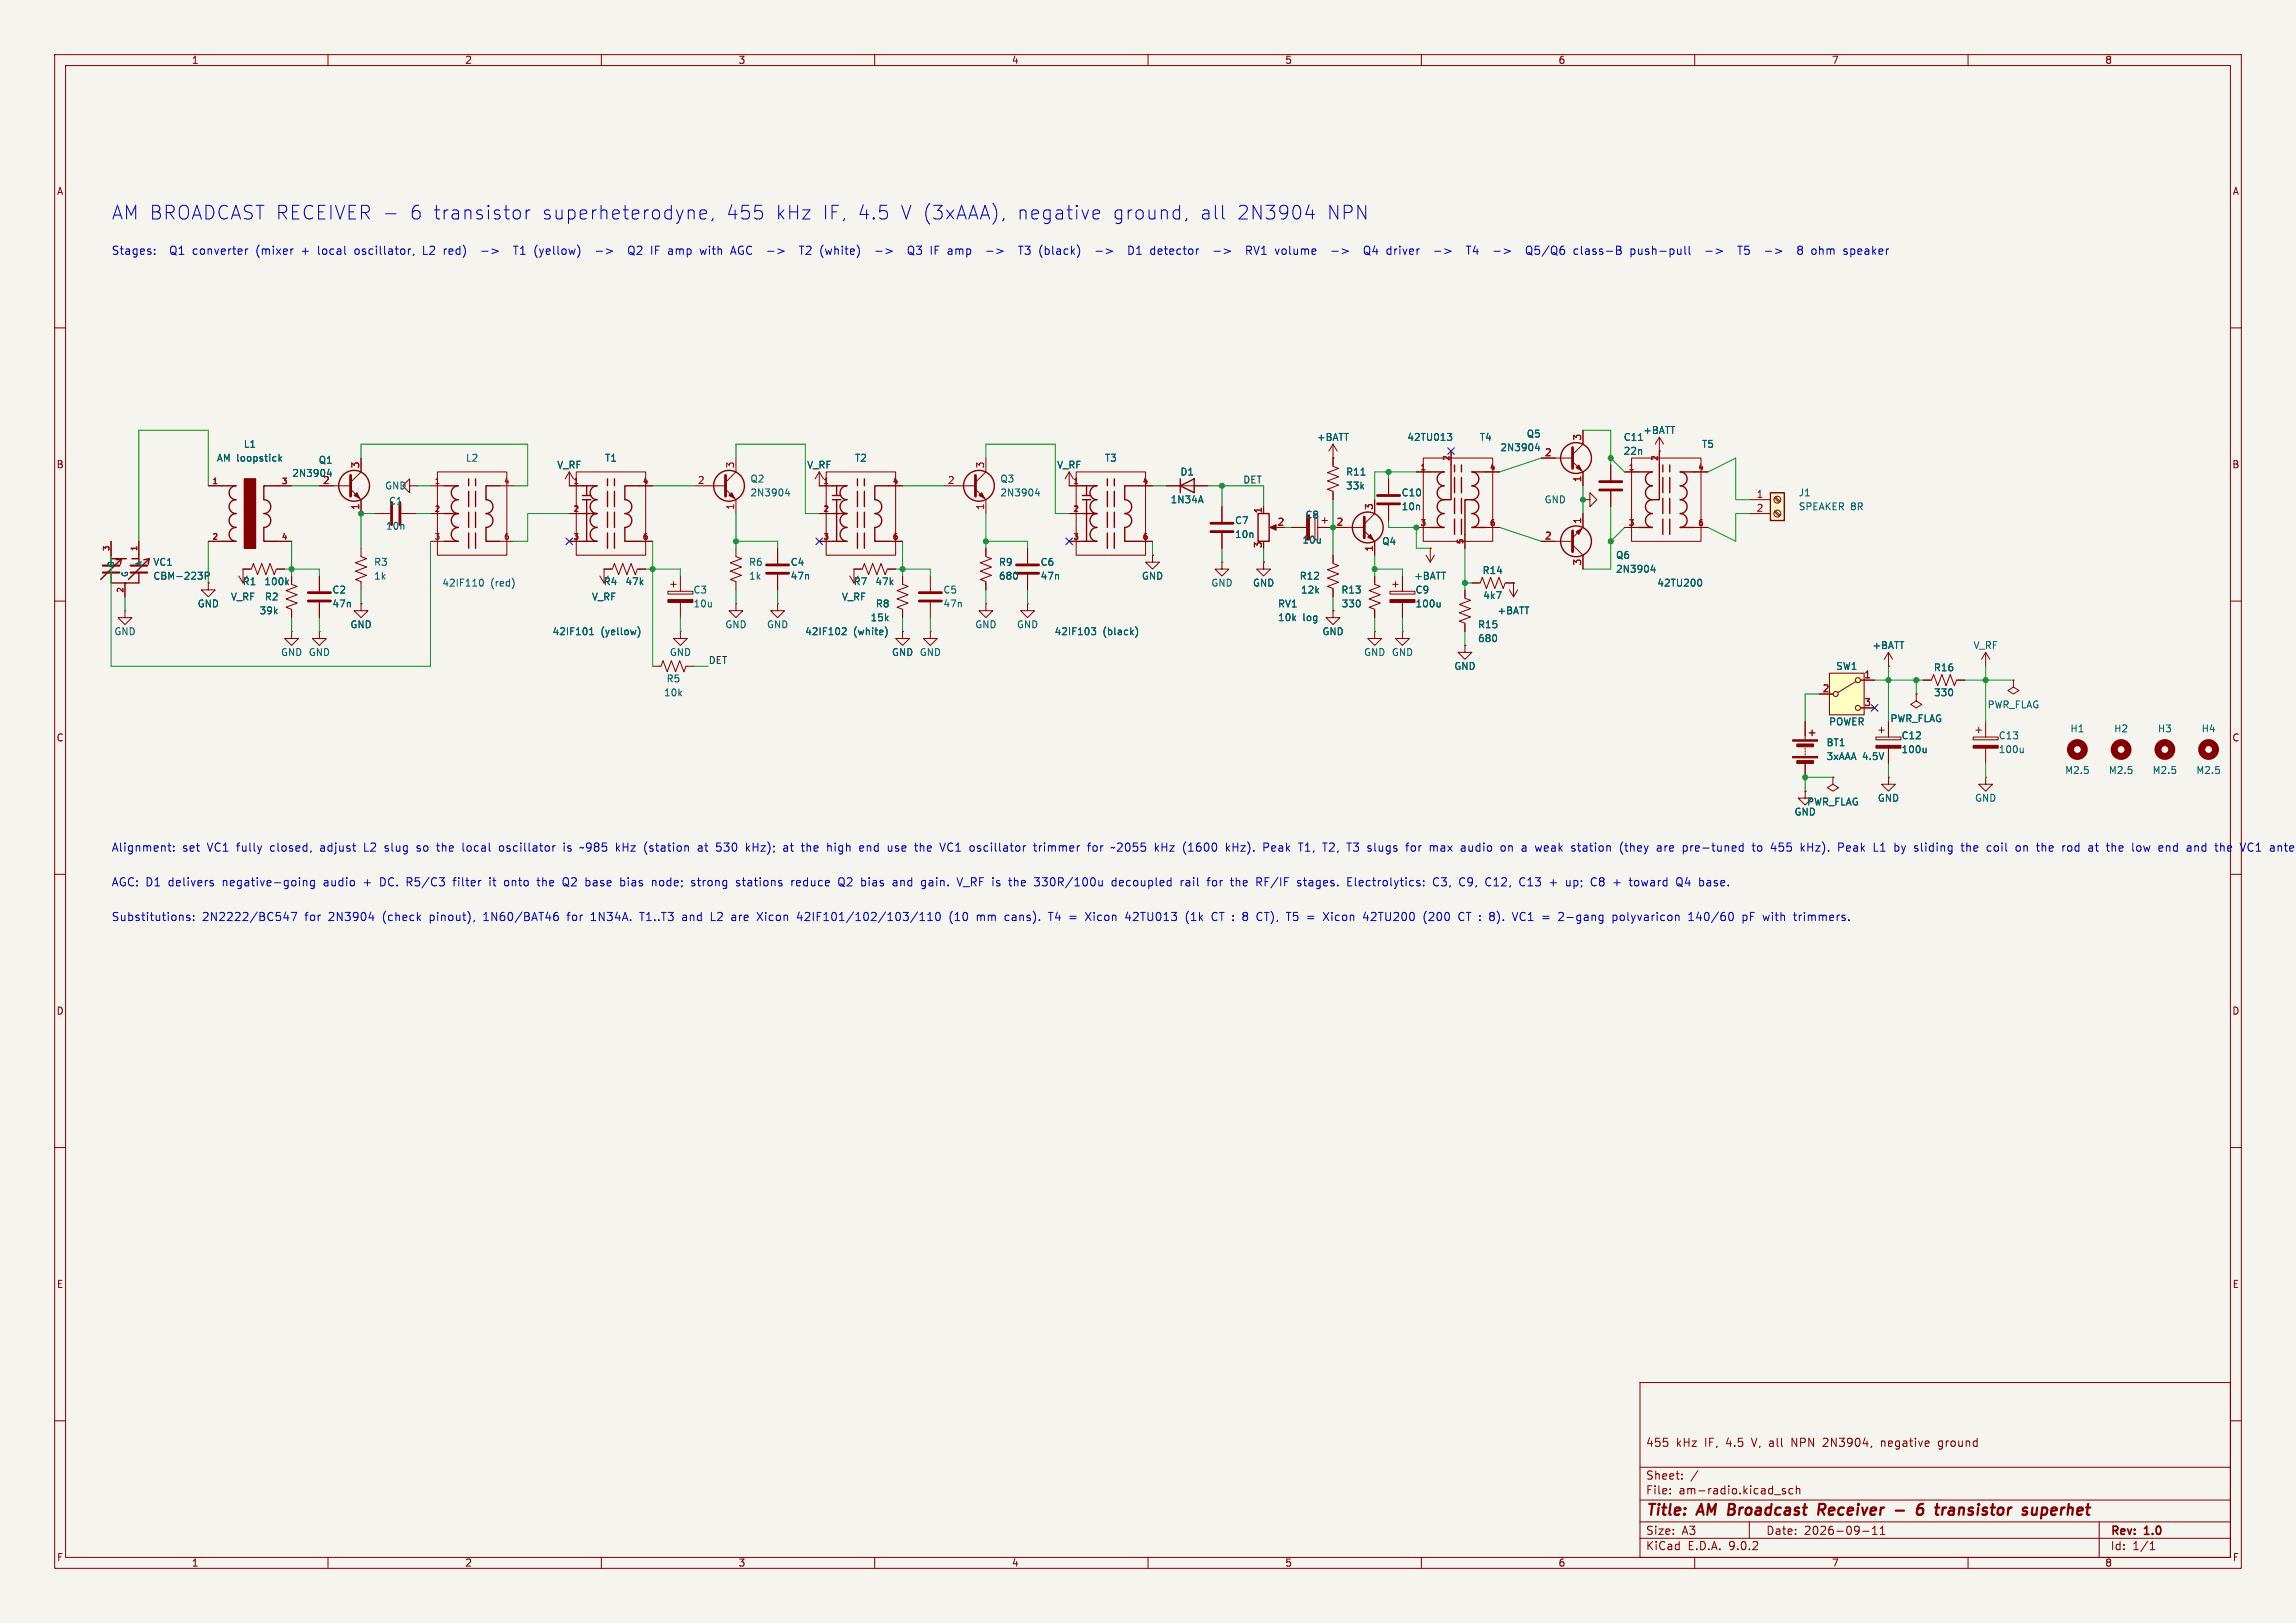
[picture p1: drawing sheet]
<svg xmlns="http://www.w3.org/2000/svg" width="420mm" height="297mm" viewBox="0 0 420 297" stroke-linecap="round" stroke-linejoin="round" font-family="sans-serif">
<defs><g id="words">
<g font-size="3.5" fill="#0000c2">
<text x="20.3" y="40.4">AM BROADCAST RECEIVER -</text>
<text x="74.7" y="40.4">6 transistor</text>
<text x="98.8" y="40.4">superheterodyne,</text>
<text x="132.4" y="40.4">455</text>
<text x="141.4" y="40.4">kHz</text>
<text x="149.9" y="40.4">IF, 4.5</text>
<text x="164.1" y="40.4">V (3xAAA),</text>
<text x="185.4" y="40.4">negative</text>
<text x="202.8" y="40.4">ground,</text>
<text x="218.7" y="40.4">all</text>
<text x="225.5" y="40.4">2N3904</text>
<text x="241.9" y="40.4">NPN</text>
</g>
<g font-size="2.8" fill="#840000">
<text x="301" y="277.9">Title:</text>
<text x="310.6" y="277.9">AM Broadcast</text>
<text x="334.2" y="277.9">Receiver</text>
<text x="349.1" y="277.9">-</text>
<text x="353.9" y="277.9">6</text>
<text x="358.2" y="277.9">transistor</text>
<text x="374.9" y="277.9">superhet</text>
</g>
<g font-size="2.1" fill="#0000c2">
<text x="20.3" y="46.7">Stages:</text>
<text x="31.1" y="46.7">Q1</text>
<text x="35.4" y="46.7">converter</text>
<text x="47.2" y="46.7">(mixer</text>
<text x="55.6" y="46.7">+</text>
<text x="58.8" y="46.7">local</text>
<text x="65.6" y="46.7">oscillator,</text>
<text x="78.3" y="46.7">L2</text>
<text x="82.2" y="46.7">red)</text>
<text x="89.4" y="46.7">-&gt;</text>
<text x="95.7" y="46.7">T1 (yellow)</text>
<text x="111.1" y="46.7">-&gt;</text>
<text x="117.4" y="46.7">Q2</text>
<text x="121.7" y="46.7">IF amp</text>
<text x="131.1" y="46.7">with</text>
<text x="136.9" y="46.7">AGC</text>
<text x="150.1" y="46.7">T2 (white)</text>
<text x="164.3" y="46.7">-&gt;</text>
<text x="170.6" y="46.7">Q3</text>
<text x="174.9" y="46.7">IF amp</text>
<text x="185.5" y="46.7">-&gt;</text>
<text x="191.9" y="46.7">T3 (black)</text>
<text x="206.3" y="46.7">-&gt;</text>
<text x="212.6" y="46.7">D1</text>
<text x="216.9" y="46.7">detector</text>
<text x="228.7" y="46.7">-&gt;</text>
<text x="235" y="46.7">RV1 volume</text>
<text x="251" y="46.7">-&gt;</text>
<text x="257.4" y="46.7">Q4</text>
<text x="276.9" y="46.7">T4</text>
<text x="282.1" y="46.7">-&gt;</text>
<text x="288.4" y="46.7">Q5/Q6</text>
<text x="297.3" y="46.7">class-B</text>
<text x="307.8" y="46.7">push-pull</text>
<text x="328.1" y="46.7">T5</text>
<text x="333.3" y="46.7">-&gt;</text>
<text x="339.6" y="46.7">8</text>
<text x="342.4" y="46.7">ohm</text>
<text x="20.3" y="156">Alignment:</text>
<text x="33.3" y="156">set</text>
<text x="38" y="156">VC1 fully</text>
<text x="49.7" y="156">closed,</text>
<text x="59" y="156">adjust</text>
<text x="67.2" y="156">L2</text>
<text x="71.1" y="156">slug</text>
<text x="77.1" y="156">so</text>
<text x="81" y="156">the</text>
<text x="85.8" y="156">local</text>
<text x="92.7" y="156">oscillator</text>
<text x="104.6" y="156">is</text>
<text x="107.9" y="156">~985</text>
<text x="114.5" y="156">kHz</text>
<text x="119.8" y="156">(station</text>
<text x="129.8" y="156">at</text>
<text x="133.3" y="156">530</text>
<text x="138.9" y="156">kHz);</text>
<text x="145.9" y="156">at</text>
<text x="149.5" y="156">the</text>
<text x="154.3" y="156">high</text>
<text x="160.3" y="156">end</text>
<text x="165.6" y="156">use</text>
<text x="170.8" y="156">the</text>
<text x="175.6" y="156">VC1 oscillator</text>
<text x="193.1" y="156">trimmer</text>
<text x="203.1" y="156">for</text>
<text x="207.5" y="156">~2055</text>
<text x="215.6" y="156">kHz</text>
<text x="220.9" y="156">(1600</text>
<text x="228.9" y="156">kHz).</text>
<text x="235.9" y="156">Peak</text>
<text x="242.6" y="156">T1,</text>
<text x="247.2" y="156">T2,</text>
<text x="251.8" y="156">T3 slugs</text>
<text x="262.9" y="156">for</text>
<text x="267.3" y="156">max</text>
<text x="273.2" y="156">audio</text>
<text x="280.6" y="156">on</text>
<text x="284.6" y="156">a</text>
<text x="287.3" y="156">weak</text>
<text x="294" y="156">station</text>
<text x="303" y="156">(they</text>
<text x="310" y="156">are</text>
<text x="314.9" y="156">pre-tuned</text>
<text x="327.8" y="156">to</text>
<text x="331.3" y="156">455</text>
<text x="336.9" y="156">kHz).</text>
<text x="343.9" y="156">Peak</text>
<text x="350.6" y="156">L1</text>
<text x="354.5" y="156">by</text>
<text x="358.3" y="156">sliding</text>
<text x="367.1" y="156">the</text>
<text x="371.9" y="156">coil</text>
<text x="377.4" y="156">on</text>
<text x="381.4" y="156">the</text>
<text x="386.2" y="156">rod</text>
<text x="391.1" y="156">at</text>
<text x="394.6" y="156">the</text>
<text x="399.4" y="156">low</text>
<text x="404.4" y="156">end</text>
<text x="409.7" y="156">and</text>
<text x="415.1" y="156">the</text>
<text x="419.9" y="156">V</text>
<text x="20.3" y="162.3">AGC: D1</text>
<text x="30.8" y="162.3">delivers</text>
<text x="40.9" y="162.3">negative-going</text>
<text x="59.5" y="162.3">audio</text>
<text x="67" y="162.3">+</text>
<text x="70.1" y="162.3">DC. R5/C3</text>
<text x="83.9" y="162.3">filter</text>
<text x="90.6" y="162.3">it</text>
<text x="93.5" y="162.3">onto</text>
<text x="99.7" y="162.3">the</text>
<text x="104.5" y="162.3">Q2</text>
<text x="108.8" y="162.3">base</text>
<text x="115.3" y="162.3">bias</text>
<text x="121.2" y="162.3">node;</text>
<text x="128.6" y="162.3">strong</text>
<text x="137" y="162.3">stations</text>
<text x="147.2" y="162.3">reduce</text>
<text x="156" y="162.3">Q2</text>
<text x="160.3" y="162.3">bias</text>
<text x="166.3" y="162.3">and</text>
<text x="171.6" y="162.3">gain.</text>
<text x="178.4" y="162.3">V_RF is</text>
<text x="188.2" y="162.3">the</text>
<text x="193" y="162.3">330R/100u</text>
<text x="207.3" y="162.3">decoupled</text>
<text x="220" y="162.3">rail</text>
<text x="225.1" y="162.3">for</text>
<text x="229.5" y="162.3">the</text>
<text x="234.3" y="162.3">RF/IF</text>
<text x="242" y="162.3">stages.</text>
<text x="251.3" y="162.3">Electrolytics:</text>
<text x="267.2" y="162.3">C3,</text>
<text x="272.1" y="162.3">C9,</text>
<text x="277" y="162.3">C12,</text>
<text x="283.4" y="162.3">C13</text>
<text x="289.1" y="162.3">+</text>
<text x="292.2" y="162.3">up;</text>
<text x="297" y="162.3">C8</text>
<text x="301.2" y="162.3">+</text>
<text x="304.4" y="162.3">toward</text>
<text x="313.1" y="162.3">Q4</text>
<text x="20.3" y="168.7">Substitutions:</text>
<text x="37" y="168.7">2N2222/BC547</text>
<text x="55.8" y="168.7">for</text>
<text x="60.3" y="168.7">2N3904</text>
<text x="70.3" y="168.7">(check</text>
<text x="79" y="168.7">pinout),</text>
<text x="89" y="168.7">1N60/BAT46</text>
<text x="104.6" y="168.7">for</text>
<text x="109" y="168.7">1N34A.</text>
<text x="118.2" y="168.7">T1..T3</text>
<text x="126" y="168.7">and</text>
<text x="131.4" y="168.7">L2</text>
<text x="135.3" y="168.7">are</text>
<text x="140.2" y="168.7">Xicon</text>
<text x="147.7" y="168.7">42IF101/102/103/110</text>
<text x="175.7" y="168.7">(10</text>
<text x="180.8" y="168.7">mm</text>
<text x="186.1" y="168.7">cans).</text>
<text x="194.4" y="168.7">T4 =</text>
<text x="201.4" y="168.7">Xicon</text>
<text x="208.8" y="168.7">42TU013</text>
<text x="220" y="168.7">(1k</text>
<text x="224.9" y="168.7">CT : 8</text>
<text x="233.6" y="168.7">CT),</text>
<text x="239.3" y="168.7">T5 =</text>
<text x="246.3" y="168.7">Xicon</text>
<text x="253.8" y="168.7">42TU200</text>
<text x="264.9" y="168.7">(200</text>
<text x="271.5" y="168.7">CT : 8).</text>
<text x="281.9" y="168.7">VC1 =</text>
<text x="290.6" y="168.7">2-gang</text>
<text x="300.6" y="168.7">polyvaricon</text>
<text x="314.7" y="168.7">140/60</text>
<text x="324.7" y="168.7">pF</text>
<text x="328.6" y="168.7">with</text>
<text x="334.4" y="168.7">trimmers.</text>
</g>
<g font-size="2.1" fill="#840000">
<text x="301" y="265">455</text>
<text x="306.6" y="265">kHz</text>
<text x="311.9" y="265">IF,</text>
<text x="315.9" y="265">4.5</text>
<text x="320.8" y="265">V, all</text>
<text x="328.3" y="265">NPN</text>
<text x="334.2" y="265">2N3904,</text>
<text x="345" y="265">negative</text>
<text x="355.6" y="265">ground</text>
<text x="301" y="273.7">File:</text>
<text x="301" y="271">Sheet:</text>
<text x="307.1" y="273.7">am-radio.kicad_sch</text>
<text x="301" y="281.1">Size:</text>
<text x="307.6" y="281.1">A3</text>
<text x="323" y="281.1">Date:</text>
<text x="330" y="281.1">2026-09-11</text>
<text x="386" y="281.3">Rev:</text>
<text x="392.4" y="281.3">1.0</text>
<text x="301" y="283.9">KiCad</text>
<text x="308.7" y="283.9">E.D.A.</text>
<text x="316.3" y="283.9">9.0.2</text>
<text x="386" y="283.9">Id:</text>
<text x="390.1" y="283.9">1/1</text>
</g>
<g font-size="1.8" fill="#840000">
<text x="35" y="11.9">1</text>
<text x="85" y="11.9">2</text>
<text x="135" y="11.9">3</text>
<text x="185" y="11.9">4</text>
<text x="235" y="11.9">5</text>
<text x="285" y="11.9">6</text>
<text x="335" y="11.9">7</text>
<text x="385" y="11.9">8</text>
<text x="10.3" y="35.9">A</text>
<text x="408.3" y="35.9">A</text>
<text x="10.3" y="85.9">B</text>
<text x="408.2" y="85.9">B</text>
<text x="10.3" y="135.9">C</text>
<text x="408.2" y="135.9">C</text>
<text x="10.3" y="185.9">D</text>
<text x="408.2" y="185.9">D</text>
<text x="10.3" y="235.9">E</text>
<text x="408.3" y="235.9">E</text>
<text x="10.3" y="285.9">F</text>
<text x="35" y="286.9">1</text>
<text x="85" y="286.9">2</text>
<text x="135" y="286.9">3</text>
<text x="185" y="286.9">4</text>
<text x="235" y="286.9">5</text>
<text x="285" y="286.9">6</text>
<text x="335" y="286.9">7</text>
<text x="385" y="286.9">8</text>
<text x="408.3" y="285.9">F</text>
</g>
<g font-size="1.8" fill="#006464">
<text x="44.5" y="82.1">L1</text>
<text x="240.8" y="80.9">+BATT</text>
<text x="257.3" y="80.9">42TU013</text>
<text x="270.6" y="80.9">T4</text>
<text x="274.3" y="82.8">2N3904</text>
<text x="279.2" y="80.3">Q5</text>
<text x="296.9" y="80.9">C11</text>
<text x="296.9" y="83.4">22n</text>
<text x="300.5" y="79.6">+BATT</text>
<text x="311.2" y="82.1">T5</text>
<text x="39.6" y="84.7">AM loopstick</text>
<text x="53.4" y="87.5">2N3904</text>
<text x="58.2" y="85.1">Q1</text>
<text x="70.4" y="89.8">GND</text>
<text x="85.1" y="84.7">L2</text>
<text x="101.8" y="86">V_RF</text>
<text x="110.6" y="84.7">T1</text>
<text x="137.2" y="88.5">Q2</text>
<text x="147.6" y="86">V_RF</text>
<text x="156.3" y="84.7">T2</text>
<text x="182.9" y="88.5">Q3</text>
<text x="193.3" y="86">V_RF</text>
<text x="202" y="84.7">T3</text>
<text x="215.8" y="87.2">D1</text>
<text x="246.1" y="89.8">33k</text>
<text x="246.1" y="87.2">R11</text>
<text x="71" y="92.6">C1</text>
<text x="137.2" y="91">2N3904</text>
<text x="182.9" y="91">2N3904</text>
<text x="214" y="92.3">1N34A</text>
<text x="238.7" y="95.1">C8</text>
<text x="256.3" y="91">C10</text>
<text x="256.3" y="93.6">10n</text>
<text x="282.4" y="92.3">GND</text>
<text x="328.9" y="91">J1</text>
<text x="328.9" y="93.6">SPEAKER 8R</text>
<text x="70.5" y="97.1">10n</text>
<text x="225.8" y="96.1">C7</text>
<text x="225.8" y="98.7">10n</text>
<text x="238.1" y="99.7">10u</text>
<text x="252.7" y="99.9">Q4</text>
<text x="27.9" y="103.7">VC1</text>
<text x="27.9" y="106.3">CBM-223P</text>
<text x="44.3" y="107.3">R1</text>
<text x="48.3" y="107.3">100k</text>
<text x="68.3" y="103.7">R3</text>
<text x="68.3" y="106.3">1k</text>
<text x="80.8" y="107.5">42IF110</text>
<text x="89.7" y="107.5">(red)</text>
<text x="110.3" y="107.3">R4</text>
<text x="114.3" y="107.3">47k</text>
<text x="136.9" y="103.7">R6</text>
<text x="136.9" y="106.3">1k</text>
<text x="144.5" y="103.7">C4</text>
<text x="144.5" y="106.3">47n</text>
<text x="156.1" y="107.3">R7</text>
<text x="160" y="107.3">47k</text>
<text x="182.6" y="103.7">R9</text>
<text x="182.6" y="106.3">680</text>
<text x="190.3" y="103.7">C6</text>
<text x="190.3" y="106.3">47n</text>
<text x="208.8" y="106.3">GND</text>
<text x="221.5" y="107.5">GND</text>
<text x="229.1" y="107.5">GND</text>
<text x="237.6" y="106.3">R12</text>
<text x="258.6" y="106.3">+BATT</text>
<text x="271.1" y="105.3">R14</text>
<text x="295.5" y="102.5">Q6</text>
<text x="295.5" y="105">2N3904</text>
<text x="303.1" y="107.5">42TU200</text>
<text x="36.1" y="111.4">GND</text>
<text x="42.1" y="110.1">V_RF</text>
<text x="47.4" y="112.6">39k</text>
<text x="48.4" y="110.1">R2</text>
<text x="60.7" y="108.8">C2</text>
<text x="60.7" y="111.4">47n</text>
<text x="108.2" y="110.1">V_RF</text>
<text x="126.8" y="108.8">C3</text>
<text x="126.8" y="111.4">10u</text>
<text x="153.9" y="110.1">V_RF</text>
<text x="159.1" y="113.9">15k</text>
<text x="160.1" y="111.4">R8</text>
<text x="172.5" y="108.8">C5</text>
<text x="172.5" y="111.4">47n</text>
<text x="233.7" y="111.4">RV1</text>
<text x="233.7" y="113.9">10k</text>
<text x="237.9" y="108.8">12k</text>
<text x="238.3" y="113.9">log</text>
<text x="245.3" y="108.8">R13</text>
<text x="245.3" y="111.4">330</text>
<text x="258.8" y="108.8">C9</text>
<text x="258.8" y="111.4">100u</text>
<text x="271.2" y="109.8">4k7</text>
<text x="273.8" y="112.6">+BATT</text>
<text x="20.8" y="116.4">GND</text>
<text x="64" y="115.2">GND</text>
<text x="101" y="116.4">42IF101</text>
<text x="109.9" y="116.4">(yellow)</text>
<text x="132.6" y="115.2">GND</text>
<text x="140.2" y="115.2">GND</text>
<text x="147.2" y="116.4">42IF102</text>
<text x="156.1" y="116.4">(white)</text>
<text x="178.3" y="115.2">GND</text>
<text x="185.9" y="115.2">GND</text>
<text x="192.8" y="116.4">42IF103</text>
<text x="201.7" y="116.4">(black)</text>
<text x="241.8" y="116.4">GND</text>
<text x="270.3" y="117.7">680</text>
<text x="270.3" y="115.2">R15</text>
<text x="342.4" y="119">+BATT</text>
<text x="360.9" y="119">V_RF</text>
<text x="51.3" y="120.2">GND GND</text>
<text x="121.8" y="125.1">R5</text>
<text x="122.4" y="120.2">GND</text>
<text x="163.1" y="120.2">GND GND</text>
<text x="163.1" y="120.2">GND</text>
<text x="249.4" y="120.2">GND GND</text>
<text x="265.9" y="122.8">GND</text>
<text x="335.8" y="122.8">SW1</text>
<text x="353.7" y="123">R16</text>
<text x="121.4" y="127.6">10k</text>
<text x="353.7" y="127.6">330</text>
<text x="363.5" y="129.8">PWR_FLAG</text>
<text x="334" y="136.8">BT1</text>
<text x="334.5" y="132.9">POWER</text>
<text x="345.7" y="132.4">PWR_FLAG</text>
<text x="347.7" y="135.5">C12</text>
<text x="365.5" y="135.5">C13</text>
<text x="378.6" y="134.2">H1</text>
<text x="386.6" y="134.2">H2</text>
<text x="394.6" y="134.2">H3</text>
<text x="402.6" y="134.2">H4</text>
<text x="334" y="139.3">3xAAA</text>
<text x="340.7" y="139.3">4.5V</text>
<text x="347.7" y="138">100u</text>
<text x="365.5" y="138">100u</text>
<text x="377.7" y="141.8">M2.5</text>
<text x="385.7" y="141.8">M2.5</text>
<text x="393.7" y="141.8">M2.5</text>
<text x="401.7" y="141.8">M2.5</text>
<text x="328.2" y="149.5">GND</text>
<text x="330.5" y="147.6">PWR_FLAG</text>
<text x="343.4" y="146.9">GND</text>
<text x="361.2" y="146.9">GND</text>
</g>
<g font-size="1.8" fill="#a90000">
<text x="282.5" y="83.6">2</text>
<text x="289.3" y="80.7" transform="rotate(-90 289.3 80.7)">3</text>
<text x="59" y="88.6">2</text>
<text x="65.8" y="85.8" transform="rotate(-90 65.8 85.8)">3</text>
<text x="127.6" y="88.6">2</text>
<text x="134.4" y="85.8" transform="rotate(-90 134.4 85.8)">3</text>
<text x="173.3" y="88.6">2</text>
<text x="180.1" y="85.8" transform="rotate(-90 180.1 85.8)">3</text>
<text x="289.3" y="88.3" transform="rotate(-90 289.3 88.3)">1</text>
<text x="65.8" y="93.4" transform="rotate(-90 65.8 93.4)">1</text>
<text x="134.4" y="93.4" transform="rotate(-90 134.4 93.4)">1</text>
<text x="180.1" y="93.4" transform="rotate(-90 180.1 93.4)">1</text>
<text x="230.9" y="94.1" transform="rotate(-90 230.9 94.1)">1</text>
<text x="251.2" y="93.4" transform="rotate(-90 251.2 93.4)">3</text>
<text x="289.3" y="96" transform="rotate(-90 289.3 96)">1</text>
<text x="321.2" y="91.2">1</text>
<text x="321.2" y="93.7">2</text>
<text x="230.9" y="100.4" transform="rotate(-90 230.9 100.4)">3</text>
<text x="233.6" y="96.3">2</text>
<text x="244.4" y="96.3">2</text>
<text x="251.2" y="101" transform="rotate(-90 251.2 101)">1</text>
<text x="282.5" y="98.8">2</text>
<text x="289.3" y="103.6" transform="rotate(-90 289.3 103.6)">3</text>
<text x="340.9" y="124.2">1</text>
<text x="333.3" y="126.7">2</text>
<text x="340.9" y="129.3">3</text>
</g>
<g font-size="1.8" fill="#0f0f0f">
<text x="227.3" y="88.6">DET</text>
<text x="129.5" y="121.6">DET</text>
</g>
<g font-size="1.4" fill="#a90000">
<text x="38.8" y="88.6">1</text>
<text x="51.5" y="88.6">3</text>
<text x="79.4" y="88.6">1</text>
<text x="92.1" y="88.6">4</text>
<text x="104.8" y="88.6">1</text>
<text x="117.5" y="88.6">4</text>
<text x="150.5" y="88.6">1</text>
<text x="163.2" y="88.6">4</text>
<text x="196.2" y="88.6">1</text>
<text x="208.9" y="88.6">4</text>
<text x="259.7" y="86.1">1</text>
<text x="265.2" y="84.4" transform="rotate(-90 265.2 84.4)">2</text>
<text x="272.4" y="86.1">4</text>
<text x="297.8" y="86.1">1</text>
<text x="303.3" y="84.4" transform="rotate(-90 303.3 84.4)">2</text>
<text x="310.5" y="86.1">4</text>
<text x="79.4" y="93.7">2</text>
<text x="104.8" y="93.7">2</text>
<text x="150.5" y="93.7">2</text>
<text x="196.2" y="93.7">2</text>
<text x="20.1" y="100.9" transform="rotate(-90 20.1 100.9)">3</text>
<text x="25.1" y="100.9" transform="rotate(-90 25.1 100.9)">1</text>
<text x="38.8" y="98.8">2</text>
<text x="51.5" y="98.8">4</text>
<text x="79.4" y="98.8">3</text>
<text x="92.1" y="98.8">6</text>
<text x="104.8" y="98.8">3</text>
<text x="117.5" y="98.8">6</text>
<text x="150.5" y="98.8">3</text>
<text x="163.2" y="98.8">6</text>
<text x="196.2" y="98.8">3</text>
<text x="208.9" y="98.8">6</text>
<text x="259.7" y="96.3">3</text>
<text x="267.7" y="99.7" transform="rotate(-90 267.7 99.7)">5</text>
<text x="272.4" y="96.3">6</text>
<text x="297.8" y="96.3">3</text>
<text x="310.5" y="96.3">6</text>
<text x="22.6" y="108.6" transform="rotate(-90 22.6 108.6)">2</text>
</g>
<g font-size="1.4" fill="#006464">
<text x="21.1" y="103.9" transform="rotate(-90 21.1 103.9)">O</text>
<text x="23.6" y="105.7" transform="rotate(-90 23.6 105.7)">G</text>
<text x="26.1" y="103.7" transform="rotate(-90 26.1 103.7)">A</text>
</g>
</g></defs>
<path d="M0 0h420v297h-420z" fill="#f5f4ef" stroke="#f5f4ef" stroke-width=".18"/>
<g fill="none" stroke="#840000" stroke-width=".18">
<path d="M10 10h400v277h-400zM12 12h396v273h-396zM60 10v2M110 10v2M160 10v2M210 10v2M260 10v2M310 10v2M360 10v2M10 60h2M408 60h2M68.6 94h2.8"/>
<path d="M73.4 94h2.8M74.9 88.9v-1.3l-1.2 1.3 1.2 1.3v-1.3h1.3M76.2 88.9h.1M10 110h2M38.1 106.7v1.3h1.3l-1.3 1.2-1.3-1.2h1.3M38.1 106.7h.1M52.1 104.1h-1.6l-.3 1.1-.8-2.1-.8 2.1-.7-2.1-.8 2.1-.7-2.1-.4 1h-1.6v2.6l-.7-1.3M53.3 115.6v1.2h1.3l-1.3 1.3-1.2-1.3h1.2M53.3 115.6h.1M53.3 105.4v1.5l1.1 .4-2.1 .8 2.1 .7-2.1 .8 2.1 .8-2.1 .7 1 .4v1.5M58.4 115.6v1.2h1.3l-1.3 1.3-1.3-1.3h1.3M58.4 115.6h.1"/>
<path d="M408 110h2M330.2 132.1v3.3M330.2 136.9v.3M330.2 137.4v.3M330.2 137.9v.3M330.2 139.7v2.5M351.8 124.5h1.5l.4-1.1 .8 2.1 .7-2.1 .8 2.1 .7-2.1 .8 2.1 .4-1h1.5M10 160h2M408 160h2M10 210h2M408 210h2M300 253h108v32h-108z"/>
<path d="M10 260h2M300 278.5h108M300 274.5h108M300 268.5h108M305.5 273.2v.2M305.5 272.5v.1M307.7 270.5v.2M307.7 269.8v.1M310.6 269.1l-1.3 1.9M320 278.5v3M326.6 272.5l-.4-.1-.2 .2 .1 .2 .5 .2v.3h-.6M327.9 272.5l-.4-.1-.3 .3v.4l.2 .2h.5"/>
<path d="M328.6 272.5l.2-.1 .4 .1v.9M328.6 271.9v1.5M333.6 263.3h-.1M334.3 263.8l-.9 .9h1M342.5 279.7l.4-.4v1.5M343.9 279.7l.5-.4v1.5M344.2 263.7v1M344.4 263.7l-.2 .1M354.7 265.1l.3 .1M355.2 263.7l-.5 .1-.1 .2 .1 .5 .5 .2M384 278.5v6.5M408 260h2"/>
<path d="M60 285v2M110 285v2M160 285v2M210 285v2M260 285v2M300 281.5h108M310 285v2M340.7 280.2h1.2M342.5 280.8h.9M343.9 280.8h.9M360 285v2M393.3 283.6h.9"/>
<path d="M393.3 282.5l.4-.4v1.5"/>
</g>
<g fill="none" stroke="#840000" stroke-width=".4">
<path d="M333.2 276.3l.5 .9M333.6 275.2h-.8l-.2 2M333.7 276.2l-1 .1M346.8 276.4h1.5M351.1 276h.4l.3 .2v.6a.66 .66 0 0 1-.8 .4M351.8 275.2a.91 .91 0 0 0-1.1 .9M356.5 277.1l.2 .1 .6-.1M356.6 276l.2-.1 .6 .1-.1 1.2M357.4 276.3l-.8 .2M372.5 277l-.3 .2M372.6 275.9l-.1 1.3M373.4 277.1l.2 .1 .6-.1"/>
<path d="M373.6 275.9l-.3 2M374.2 275.9l-.6 .1"/>
</g>
<path d="M71.6 91.9v4.1M73.2 91.9v4.1" fill="none" stroke="#840000" stroke-width=".51"/>
<g fill="#840000" stroke="#840000" stroke-width=".18">
<path d="M327.9 135.4h4.6v.2h-4.6z"/>
<path d="M327.9 138.4h4.6v.3h-4.6z"/>
<path d="M328.7 136.1h3v.6h-3z"/>
<path d="M328.7 139.2h3v.5h-3z"/>
</g>
<path d="M331 134.1h1M331.5 133.6v1" fill="none" stroke="#840000" stroke-width=".25"/>
<path d="M52.4 106.5l.4 .5M52.8 106.2l-.5 .4" fill="none" stroke="#006464" stroke-width=".18"/>
<path d="M323.8 90.2h2.6v5.1h-2.6z" fill="#ffffc2"/>
<g fill="none" stroke="#840000" stroke-width=".25">
<path d="M40.6 88.9h2.6a1.27 1.27 0 0 0-1.3 1.3 1.27 1.27 0 0 0 1.3 1.2 1.27 1.27 0 0 0-1.3 1.3 1.27 1.27 0 0 0 1.3 1.3 1.27 1.27 0 0 0-1.3 1.3 1.27 1.27 0 0 0 1.3 1.2 1.27 1.27 0 0 0-1.3 1.3 1.27 1.27 0 0 0 1.3 1.3h-2.6M50.8 88.9h-2.5v2.5a1.27 1.27 0 0 1 1.2 1.3 1.27 1.27 0 0 1-1.2 1.3 1.27 1.27 0 0 1 1.2 1.3 1.27 1.27 0 0 1-1.2 1.2v2.6h2.5M81.3 88.9h2.5a1.27 1.27 0 0 0-1.3 1.3 1.27 1.27 0 0 0 1.3 1.2 1.27 1.27 0 0 0-1.3 1.3 1.27 1.27 0 0 0 1.3 1.3M81.3 94h2.5M83.8 94a1.27 1.27 0 0 0-1.3 1.3 1.27 1.27 0 0 0 1.3 1.2 1.27 1.27 0 0 0-1.3 1.3 1.27 1.27 0 0 0 1.3 1.3h-2.5M91.4 88.9h-2.5v2.5a1.27 1.27 0 0 1 1.3 1.3 1.27 1.27 0 0 1-1.3 1.3 1.27 1.27 0 0 1 1.3 1.3 1.27 1.27 0 0 1-1.3 1.2v2.6h2.5M215.9 88.9l2.5-1.3v2.6zM215.9 87.6v2.6M230.1 94h2.1v5.1h-2.1zM299.7 86.4h2.6a1.27 1.27 0 0 0-1.3 1.2 1.27 1.27 0 0 0 1.3 1.3 1.27 1.27 0 0 0-1.3 1.3 1.27 1.27 0 0 0 1.3 1.2M302.3 91.4a1.27 1.27 0 0 0-1.3 1.3 1.27 1.27 0 0 0 1.3 1.3 1.27 1.27 0 0 0-1.3 1.3 1.27 1.27 0 0 0 1.3 1.2h-2.6M303.5 85.1v6.3h-1.2"/>
<path d="M309.9 86.4h-2.6a1.27 1.27 0 0 1 1.3 1.2 1.27 1.27 0 0 1-1.3 1.3 1.27 1.27 0 0 1 1.3 1.3 1.27 1.27 0 0 1-1.3 1.2 1.27 1.27 0 0 1 1.3 1.3 1.27 1.27 0 0 1-1.3 1.3 1.27 1.27 0 0 1 1.3 1.3 1.27 1.27 0 0 1-1.3 1.2h2.6M323.8 90.2h2.6v5.1h-2.6zM20.3 101.6v1.9M20.3 104.8v1.9h5.1v-1.9M22.2 102.2l-3.8 3.8M22.2 102.2l-1 .2M22.2 102.2l-.2 1M22.9 106.7h.1M25.4 101.6v1.9M27.3 102.2l-3.8 3.8M27.3 102.2l-1 .2M27.3 102.2l-.2 1"/>
<circle cx="64.8" cy="88.9" r="2.82"/>
<circle cx="133.3" cy="88.9" r="2.82"/>
<circle cx="288.3" cy="99.1" r="2.82"/>
</g>
<g fill="none" stroke="#840000" stroke-width=".18">
<path d="M20.3 99.1v2.5M25.4 99.1v2.5M38.1 88.9h2.5M38.1 99.1h2.5M50.8 88.9h2.5M50.8 99.1h2.5M58.4 88.9h5.7M64.1 89.5l1.9 1.9v2.6M66 83.8v2.6l-1.9 1.9M78.7 94h2.6M78.7 88.9h2.6M78.7 99.1h2.6"/>
<path d="M80 86.4h12.7v15.2h-12.7zM91.4 88.9h2.6M91.4 99.1h2.6M127 88.9h5.7M132.7 89.5l1.9 1.9v2.6M134.6 83.8v2.6l-1.9 1.9M213.4 88.9h7.6M223.5 92.7v2.8M223.5 97.5v2.8M231.1 92.7v1.3M232.7 96.5h1M236.2 96.5h2.8"/>
<path d="M240.5 94.2h.5v4.6h-.5zM241 96.5h2.8M241.8 95.3h1M242.3 94.7v1.1M281.9 99.1h5.8M287.7 99.7l1.9 1.9v2.5M289.6 91.4h1.2v-1.2l1.3 1.2-1.3 1.3v-1.3M289.6 91.4h.1M289.6 94v2.5l-1.9 1.9M294.6 85.1v2.8M294.6 89.9v2.8M297.2 96.5h2.5"/>
<path d="M297.2 86.4h2.5M298.4 83.8h12.7v15.3h-12.7zM303.5 82.6v2.5M309.9 96.5h2.5M309.9 86.4h2.5M320 91.4h3.8M320 94h3.8M324.6 91.1l.9 .8M324.6 93.6l.9 .9M324.8 90.9l.8 .9M324.8 93.5l.8 .8M22.9 111.8v1.2h1.2l-1.2 1.3-1.3-1.3h1.3"/>
<path d="M22.9 111.8h.1M22.9 106.7v2.5M58.4 105.4v2.8M58.4 110.2v2.8M66 110.5v1.3h1.3l-1.3 1.2-1.2-1.2h1.2M66 110.5h.1M66 100.3v1.6l1.1 .3-2.1 .8 2.1 .8-2.1 .7 2.1 .8-2.1 .7 1 .4v1.6M118.1 104.1h-1.5l-.4 1.1-.8-2.1-.7 2.1-.8-2.1-.7 2.1-.8-2.1-.4 1h-1.5v2.6l-.8-1.3M122.2 108.2h4.5v.5h-4.5zM122.7 106.9h1M123.2 106.4v1M124.5 115.6v1.2h1.2l-1.2 1.3-1.3-1.3h1.3"/>
<path d="M124.5 115.6h.1M124.5 105.4v2.8M124.5 110.2v2.8M134.6 100.3v1.6l1 .3-2 .8 2 .8-2 .7 2 .8-2 .7 1 .4v1.6M134.6 110.5v1.3h1.3l-1.3 1.2-1.3-1.2h1.3M134.6 110.5h.1M142.2 110.5v1.3h1.3l-1.3 1.2-1.2-1.2h1.2M142.2 110.5h.1M142.2 100.3v2.8M142.2 105.2v2.8M223.5 102.9v1.2h1.3l-1.3 1.3-1.3-1.3h1.3M223.5 102.9h.1"/>
<path d="M231.1 102.9v1.2h1.3l-1.3 1.3-1.2-1.3h1.2M231.1 102.9h.1M243.8 101.6v1.5l1.1 .4-2.1 .8 2.1 .7-2.1 .8 2.1 .8-2.1 .7 1 .4v1.5M345.4 119.4v2.5M345.4 119.4l-.7 1.3M345.4 119.4l.8 1.3M363.2 119.4l-.7 1.3M363.2 119.4l.8 1.3M363.2 119.4v2.5M343.2 134.9h4.5v.5h-4.5zM343.7 133.6h1M344.2 133.1v1"/>
<path d="M345.4 121.9h.1M345.4 132.1v2.8M345.4 136.9v2.8M350.5 127v1.3l1 .6-1 .6-1-.6 1-.6M350.5 127h.1M345.4 142.2v1.3h1.3l-1.3 1.3-1.2-1.3h1.2M345.4 142.2h.1"/>
<circle cx="325.1" cy="94" r=".63"/>
<circle cx="325.1" cy="91.4" r=".63"/>
</g>
<path d="M304.2 97.8v-12.7M305.4 97.8v-12.7M20.3 102.2h5.1M85.7 100.3v-12.7M87 100.3v-12.7" fill="none" stroke="#840000" stroke-width=".25" stroke-dasharray="2.8 1"/>
<g fill="none" stroke="#006464" stroke-width=".18">
<path d="M51 83.1v1.3M51.2 83.9l.3 .5M51.5 83.6l-.5 .4M60.2 85.8l-.3 1h.8M60.5 86.3v.9M144 89.4l-.3 .9h.8M144.3 89.9v.8M219.6 90.7l.5 1.3M299.7 80.6h.8M37.5 105.4l.7-.1 .1-.2-.1-.3-.7-.1v1.3M87.8 106.1l.2-.1a.68 .68 0 0 1 .4 .6 .68 .68 0 0 1-.4 .7l-.2-.2M93.9 106.2l.1 .5-.1 .7"/>
<path d="M302.3 103.4l-.3 .9h.8M302.6 103.9v.8M310.8 106a.68 .68 0 0 1 .5 .6 .68 .68 0 0 1-.5 .7M352.3 136.9v.8M352.3 137.6l-.2 .1"/>
</g>
<g fill="#840000" stroke="#840000" stroke-width=".18">
<path d="M343.2 136.4h4.5v.5h-4.5z"/>
<path d="M239 94.2h.5v4.6h-.5z"/>
<path d="M232.3 96.5l1.1-.5v1z"/>
<path d="M122.2 109.7h4.5v.5h-4.5z"/>
<path d="M65.3 90.2l.5 1-1-.5z"/>
<path d="M133.3 90.7l.6-.5 .5 1z"/>
<path d="M288.3 97.3l1-.5-.5 1z"/>
</g>
<circle cx="388" cy="137.2" r="1.27" fill="none" stroke="#840000" stroke-width="1.3"/>
<path d="M64.1 87v3.8M132.7 87v3.8M221.5 95.8h4.1M221.5 97.3h4.1M287.7 97.2v3.8M292.6 88.1h4.1M292.6 89.7h4.1M56.4 108.5h4.1M56.4 110h4.1M140.2 103.4h4.1M140.2 104.9h4.1" fill="none" stroke="#840000" stroke-width=".51"/>
<path d="M44.7 87.6h2v12.7h-2z" fill="#840000" stroke="#840000" stroke-width=".25"/>
<path d="M18.8 103.5h3M18.8 104.8h3M23.9 103.5h3M23.9 104.8h3" fill="none" stroke="#840000" stroke-width=".38"/>
<path d="M334.6 123.2h6.4v7.6h-6.4z" fill="#ffffc2"/>
<g fill="none" stroke="#840000" stroke-width=".18">
<path d="M289.6 78.7v2.6l-1.9 1.9M20.3 99.1v2.5M25.4 99.1v2.5M38.1 88.9h2.5M38.1 99.1h2.5M50.8 88.9h2.5M50.8 99.1h2.5M58.4 88.9h2.6M66 83.8v2.6M66 91.4v2.6M104.1 86.4v2.5h2.6M104.1 86.4l-.7 1.2"/>
<path d="M104.1 86.4l.8 1.2M104.1 94h2.6M104.1 99.1h2.6M105.4 86.4h12.7v15.2h-12.7zM116.8 88.9h2.6M116.8 99.1h2.6M149.9 86.4l-.8 1.2M149.9 86.4l.7 1.2M149.9 86.4v2.5h2.5M149.9 94h2.5M149.9 99.1h2.5M151.1 86.4h12.7v15.2h-12.7z"/>
<path d="M162.6 88.9h2.5M162.6 99.1h2.5M172.7 88.9h5.7M178.4 89.5l1.9 1.9v2.6M180.3 83.8v2.6l-1.9 1.9M195.6 86.4v2.5h2.5M195.6 94h2.5M195.6 99.1h2.5M195.6 86.4l-.8 1.2M195.6 86.4l.7 1.2M196.8 86.4h12.7v15.2h-12.7zM208.3 88.9h2.5"/>
<path d="M208.3 99.1h2.5M213.4 88.9h2.5M218.4 88.9h2.6M223.5 92.7v2.8M223.5 97.5v2.8M231.1 92.7v1.3M236.2 96.5h2.8M241 96.5h8.6M243.8 81.3v4l1.1 .4-2.1 .8 2.1 .7-2.1 .8 2.1 .8-2.1 .7 1 .4v1.5M243.8 83.8h.1M243.8 81.3l-.7 1.3M243.8 81.3l.8 1.3"/>
<path d="M249.6 97.2l1.9 1.9v2.5M251.5 91.4v2.6l-1.9 1.9M254 87.6v2.8M254 92.5v2.8M259.1 86.4h2.5M259.1 96.5h2.5M260.3 83.8h12.7v15.3h-12.7zM265.4 82.6v2.5M268 97.8v2.5M271.8 86.4h2.5M271.8 96.5h2.5M281.9 83.8h5.8"/>
<path d="M281.9 99.1h2.6M287.7 84.5l1.9 1.9v2.5M289.6 94v2.5M294.6 85.1v2.8M294.6 89.9v2.8M297.2 86.4h2.5M297.2 96.5h2.5M303.5 82.6h.1M303.5 80l-.7 1.3M303.5 80l.8 1.3M303.5 80v5.1M309.9 86.4h2.5"/>
<path d="M309.9 96.5h2.5M22.9 106.7v2.5M38.1 106.7h.1M44.4 104.1h1.3M50.8 104.1h1.3M53.3 105.4v1.3M53.3 111.8v1.2M58.4 105.4v2.8M58.4 110.2v2.8M66 110.5h.1M110.5 104.1h1.3M116.8 104.1h1.3"/>
<path d="M142.2 100.3v2.8M142.2 105.2v2.8M163.8 104.1h-1.5l-.4 1.1-.7-2.1-.8 2.1-.8-2.1-.7 2.1-.8-2.1-.4 1h-1.5v2.6l-.8-1.3M165.1 115.6v1.2h1.3l-1.3 1.3-1.3-1.3h1.3M165.1 115.6h.1M165.1 105.4v1.5l1 .4-2 .8 2 .7-2 .8 2 .8-2 .7 1 .4v1.5M170.2 115.6v1.2h1.2l-1.2 1.3-1.3-1.3h1.3M170.2 115.6h.1M170.2 105.4v2.8M170.2 110.2v2.8M180.3 110.5v1.3h1.3l-1.3 1.2-1.2-1.2h1.2M180.3 110.5h.1"/>
<path d="M180.3 100.3v1.6l1.1 .3-2.1 .8 2.1 .8-2.1 .7 2.1 .8-2.1 .7 1 .4v1.6M188 110.5v1.3h1.2l-1.2 1.2-1.3-1.2h1.3M188 110.5h.1M188 100.3v2.8M188 105.2v2.8M210.8 101.6v1.3h1.3l-1.3 1.2-1.3-1.2h1.3M210.8 101.6h.1M231.1 102.9h.1M243.8 111.8v1.2h1.3l-1.3 1.3-1.2-1.3h1.2M243.8 111.8h.1M243.8 101.6v1.3M243.8 108v1.2"/>
<path d="M251.5 115.6v1.2h1.2l-1.2 1.3-1.3-1.3h1.3M251.5 115.6h.1M251.5 105.4v1.5l1 .4-2.1 .8 2.1 .7-2.1 .8 2.1 .8-2.1 .7 1.1 .4v1.5M254.3 108.2h4.5v.5h-4.5zM254.8 106.9h1M255.3 106.4v1M256.5 115.6v1.2h1.3l-1.3 1.3-1.2-1.3h1.2M256.5 115.6h.1M256.5 105.4v2.8M256.5 110.2v2.8M260.9 101.6l.7 1.3M261.6 100.3h.1"/>
<path d="M261.6 100.3v2.6M262.4 101.6l-.8 1.3M268 118.1v1.3h1.2l-1.2 1.3-1.3-1.3h1.3M268 118.1h.1M268 108v1.5l1 .4-2 .7 2 .8-2 .7 2 .8-2 .8 1 .3v1.6M269.2 106.7h1.6l.3-1 .8 2 .8-2 .7 2 .8-2 .8 2 .3-1h1.6M276.1 108l.8 1.2M276.9 106.7h.1M276.9 106.7v2.5M277.6 108l-.7 1.2M289.6 101.6v2.5M119.4 121.9h1.5l.4-1 .7 2 .8-2 .8 2 .7-2 .8 2 .4-1h1.5"/>
<path d="M330.2 132.1v2.5M330.2 139.7v2.5M332.7 127h2.6M334.6 123.2h6.4v7.6h-6.4zM339.5 124.7l-3.3 2M340.4 124.5h2.5M340.4 129.5h2.5M345.4 121.9h.1M345.4 132.1v2.8M345.4 136.9v2.8M350.5 127h.1M351.8 124.5h1.3"/>
<path d="M358.1 124.5h1.3M360.9 134.9h4.6v.5h-4.6zM361.4 133.6h1.1M361.9 133.1v1M363.2 132.1v2.8M363.2 136.9v2.8M368.3 124.5v1.2l1 .7-1 .6-1-.6 1-.7M368.3 124.5h.1M330.2 144.8v1.3h1.3l-1.3 1.2-1.3-1.2h1.3M330.2 144.8h.1M335.3 142.2v1.3l1 .6-1 .7-1-.7 1-.6M335.3 142.2h.1"/>
<path d="M345.4 142.2h.1M363.2 142.2v1.3h1.3l-1.3 1.3-1.3-1.3h1.3M363.2 142.2h.1"/>
<circle cx="335.8" cy="127" r=".46"/>
<circle cx="339.9" cy="129.5" r=".46"/>
<circle cx="339.9" cy="124.5" r=".46"/>
</g>
<path d="M178.4 87v3.8M249.6 94.6v3.8M252 90.7h4M252 92.2h4M287.7 81.9v3.8M168.1 108.5h4.1M168.1 110h4.1M185.9 103.4h4.1M185.9 104.9h4.1" fill="none" stroke="#840000" stroke-width=".51"/>
<g fill="none" stroke="#006464" stroke-width=".18">
<path d="M264.8 79.3h.8l-.5 .5 .4 .1 .1 .4-.3 .3h-.4M51 83.1v1.3M51.2 83.9l.3 .5M51.5 83.6l-.5 .4M60.2 85.8l-.3 1h.8M60.5 86.3v.9M189.7 89.4l-.3 .9h.8M190 89.9v.8M219.6 90.7l.5 1.3M249 86.9h.7M281.2 81.1l-.3 1h.7M281.5 81.6v.9"/>
<path d="M299.7 80.6h.8M37.5 105.4l.7-.1 .1-.2-.1-.3-.7-.1v1.3M52.4 106.5l.4 .5M52.8 106.2l-.5 .4M107.9 116.1h.7M107.9 115.2l.3-.3v1.2M116.7 114.7a1.46 1.46 0 0 1 0 1.9M154.1 114.9h.4l.3 .3-.8 .9h.8M161.9 114.7a1.46 1.46 0 0 1 0 1.9M199.6 114.9h.8l-.4 .5 .4 .1v.4l-.2 .2h-.4M207.7 114.7a1.46 1.46 0 0 1 0 1.9M263.4 110.2v.9"/>
<path d="M263.4 110.9l-.2 .2M302.3 103.4l-.3 .9h.8M302.6 103.9v.8M310.8 106a.68 .68 0 0 1 .5 .6 .68 .68 0 0 1-.5 .7M352.3 136.9v.8M352.3 137.6l-.2 .1M370.1 136.9v.8M370.1 137.6l-.2 .1"/>
</g>
<g fill="none" stroke="#840000" stroke-width=".25">
<path d="M106.6 90.7h1.5M106.6 91.4h1.5M106.7 88.9h2.5a1.27 1.27 0 0 0-1.3 1.3 1.27 1.27 0 0 0 1.3 1.2 1.27 1.27 0 0 0-1.3 1.3 1.27 1.27 0 0 0 1.3 1.3M106.7 94h2.5M107.3 88.9v1.8M107.3 91.4v7.7M109.2 94a1.27 1.27 0 0 0-1.3 1.3 1.27 1.27 0 0 0 1.3 1.2 1.27 1.27 0 0 0-1.3 1.3 1.27 1.27 0 0 0 1.3 1.3h-2.5M116.8 88.9h-2.5v2.5a1.27 1.27 0 0 1 1.3 1.3 1.27 1.27 0 0 1-1.3 1.3 1.27 1.27 0 0 1 1.3 1.3 1.27 1.27 0 0 1-1.3 1.2v2.6h2.5M152.3 90.7h1.5M152.3 91.4h1.5M152.4 88.9h2.5a1.27 1.27 0 0 0-1.2 1.3 1.27 1.27 0 0 0 1.2 1.2 1.27 1.27 0 0 0-1.2 1.3 1.27 1.27 0 0 0 1.2 1.3M152.4 94h2.5"/>
<path d="M153 88.9v1.8M153 91.4v7.7M154.9 94a1.27 1.27 0 0 0-1.2 1.3 1.27 1.27 0 0 0 1.2 1.2 1.27 1.27 0 0 0-1.2 1.3 1.27 1.27 0 0 0 1.2 1.3h-2.5M162.6 88.9h-2.6v2.5a1.27 1.27 0 0 1 1.3 1.3 1.27 1.27 0 0 1-1.3 1.3 1.27 1.27 0 0 1 1.3 1.3 1.27 1.27 0 0 1-1.3 1.2v2.6h2.6M198 90.7h1.5M198 91.4h1.5M198.1 88.9h2.6a1.27 1.27 0 0 0-1.3 1.3 1.27 1.27 0 0 0 1.3 1.2 1.27 1.27 0 0 0-1.3 1.3 1.27 1.27 0 0 0 1.3 1.3M198.1 94h2.6M198.8 88.9v1.8M198.8 91.4v7.7M200.7 94a1.27 1.27 0 0 0-1.3 1.3 1.27 1.27 0 0 0 1.3 1.2 1.27 1.27 0 0 0-1.3 1.3 1.27 1.27 0 0 0 1.3 1.3h-2.6M208.3 88.9h-2.6v2.5a1.27 1.27 0 0 1 1.3 1.3 1.27 1.27 0 0 1-1.3 1.3 1.27 1.27 0 0 1 1.3 1.3 1.27 1.27 0 0 1-1.3 1.2v2.6h2.6"/>
<path d="M261.6 86.4h2.6a1.27 1.27 0 0 0-1.3 1.2 1.27 1.27 0 0 0 1.3 1.3 1.27 1.27 0 0 0-1.3 1.3 1.27 1.27 0 0 0 1.3 1.2M264.2 91.4a1.27 1.27 0 0 0-1.3 1.3 1.27 1.27 0 0 0 1.3 1.3 1.27 1.27 0 0 0-1.3 1.3 1.27 1.27 0 0 0 1.3 1.2h-2.6M265.4 85.1v6.3h-1.2M269.2 91.4h-1.2v6.4M269.2 91.4a1.27 1.27 0 0 1 1.3 1.3 1.27 1.27 0 0 1-1.3 1.3 1.27 1.27 0 0 1 1.3 1.3 1.27 1.27 0 0 1-1.3 1.2h2.6M271.8 86.4h-2.6a1.27 1.27 0 0 1 1.3 1.2 1.27 1.27 0 0 1-1.3 1.3 1.27 1.27 0 0 1 1.3 1.3 1.27 1.27 0 0 1-1.3 1.2"/>
<circle cx="179.1" cy="88.9" r="2.82"/>
<circle cx="250.2" cy="96.5" r="2.82"/>
<circle cx="288.3" cy="83.8" r="2.82"/>
</g>
<g fill="#840000" stroke="#840000" stroke-width=".18">
<path d="M179.1 90.7l.5-.5 .5 1z"/>
<path d="M288.3 85.6l.5-.5 .5 1z"/>
<path d="M250.2 98.3l.5-.5 .5 1z"/>
<path d="M360.9 136.4h4.6v.5h-4.6z"/>
<path d="M254.3 109.7h4.5v.5h-4.5z"/>
</g>
<path d="M266.1 97.8v-12.7M267.3 97.8v-12.7M111.1 100.3v-12.7M112.4 100.3v-12.7M156.8 100.3v-12.7M158.1 100.3v-12.7M202.6 100.3v-12.7M203.8 100.3v-12.7" fill="none" stroke="#840000" stroke-width=".25" stroke-dasharray="2.8 1"/>
<g fill="none" stroke="#840000" stroke-width="1.3">
<circle cx="380" cy="137.2" r="1.27"/>
<circle cx="396" cy="137.2" r="1.27"/>
<circle cx="404" cy="137.2" r="1.27"/>
</g>
<g fill="none" stroke="#009600" stroke-width=".18">
<path d="M289.6 78.7h5v6.4M20.3 99.1v22.8h58.4v-22.8M38.1 88.9v-10.2h-12.7v20.4M38.1 99.1v7.6M53.3 99.1v6.3M53.3 88.9h5.1M66 83.8v-2.5h30.5v7.6h-2.5M68.6 94h-2.6v6.3M76.2 88.9h2.5M76.2 94h2.5M104.1 94h-7.6v5.1h-2.5M119.4 88.9h7.6"/>
<path d="M119.4 99.1v22.8M134.6 83.8v-2.5h12.7v12.7h2.6M134.6 99.1h7.6v1.2M134.6 94v6.3M165.1 88.9h7.6M165.1 99.1v6.3M180.3 83.8v-2.5h12.7v12.7h2.6M180.3 94v6.3M180.3 99.1h7.7v1.2M210.8 88.9h2.6M210.8 99.1v2.5M221 88.9h10.1v3.8"/>
<path d="M223.5 88.9v3.8M234.9 96.5h1.3M243.8 91.4v10.2M254 86.4v1.2M254 95.3v1.2h5.1v3.8h2.5M259.1 86.4h-7.6v5M274.3 96.5l7.6 2.6M281.9 83.8l-7.6 2.6M289.6 88.9v5.1M294.6 92.7v11.4h-5M294.6 83.8l2.6 2.6M297.2 96.5l-2.6 2.6"/>
<path d="M312.4 86.4l5.1-2.6v7.6h2.5M320 94h-2.5v5.1l-5.1-2.6M22.9 109.2v2.6M52.1 104.1h6.3v1.3M53.3 113v2.6M58.4 113v2.6M66 108v2.5M118.1 104.1h6.4v1.3M124.5 113v2.6M134.6 108v2.5M142.2 108v2.5M163.8 104.1h6.4v1.3"/>
<path d="M165.1 113v2.6M170.2 113v2.6M180.3 108v2.5M188 108v2.5M223.5 100.3v2.6M231.1 100.3v2.6M243.8 109.2v2.6M251.5 104.1h5v1.3M251.5 101.6v3.8M251.5 113v2.6M256.5 113v2.6M268 100.3v7.7"/>
<path d="M268 115.6v2.5M268 106.7h1.2M127 121.9h2.5M332.7 127h-2.5v5.1M342.9 124.5h8.9M345.4 121.9v10.2M345.4 139.7v2.5M350.5 124.5v2.5M359.4 124.5h8.9M363.2 121.9v10.2M363.2 139.7v2.5M335.3 142.2h-5.1v2.6"/>
</g>
<path d="M103.5 98.5l1.2 1.2M104.7 98.5l-1.2 1.2M149.3 98.5l1.2 1.2M150.5 98.5l-1.2 1.2M195 98.5l1.2 1.2M196.2 98.5l-1.2 1.2M264.8 81.9l1.2 1.3M266 81.9l-1.2 1.3M342.3 128.9l1.2 1.2M343.5 128.9l-1.2 1.2" fill="none" stroke="#000084" stroke-width=".18"/>
<g fill="none" stroke="#0000c2" stroke-width=".18">
<path d="M70.5 39.1h1.9M94.3 38.4a.68 .68 0 0 1 .9 .5v.7a.68 .68 0 0 1-.9 .5M96.3 38.4v1.7M97 38.4a.64 .64 0 0 0-.7 .5M126.6 38.4l.4 .4v1.3M128 39.2l1.2-.2-.1-.5-.7-.1-.4 .4v.9l.2 .3 .2 .1 .7-.1M130.4 40l-.2 .4M138.2 37.6h1.1M139.2 38.6l.3 .4v.6l-.3 .4M162.2 38.8l.1 .2-.1 .8M183.6 40l-.2 .4M199.9 39.2l1.2-.2-.1-.5-.7-.1-.4 .4v.9l.2 .3 .2 .1 .7-.1"/>
<path d="M215.1 38.4l.7 .1M215.8 40l-.7 .1M215.8 37.6v2.5M217.1 40l-.2 .4M223.6 37.6v2.1l.4 .4M239.5 37.5l-.6 1.7h1.5M240.1 38.4v1.7M28.3 46.4v.1M28.3 45.6v.2M44.9 45.5v1M45.3 45.5l-.2 .1-.2 .2M65 45.7v.7"/>
<path d="M75 45.5h.1M75.7 46.5l-.1 .3M77.5 45v1.5h.7M81.3 45.5v1M81.7 45.5l-.3 .1-.1 .2M88.1 46h1.2M93.9 45h.9M94.3 45v1.5M109.1 46h1.1M115.1 45.3a.5 .5 0 0 1 .5-.3 .5 .5 0 0 1 .4 .5v.5a.5 .5 0 0 1-.5 .6 .5 .5 0 0 1-.5-.6zM115.3 46.2l.3 .1 .5 .4M117.1 45l-.5 .2"/>
<path d="M117.3 45.7l-.8 .8h.9M129.8 45v.2M129.8 45.5v1M130.3 45.5h.5M135.3 45.1h.6M135.7 45.9h.3v.5l-.3 .1h-.4M142.3 45.5l1.1 .5-1.1 .4M146.2 45h.9M146.6 45v1.5M147.5 45.2l.6-.2 .2 .2v.3l-.9 1h.9M160.2 46h1.1M162.1 45.5l1.1 .5-1.1 .4"/>
<path d="M166.7 46.3l.5 .4M166.8 45l.1 .1a.96 .96 0 0 1-.1 1.4M167.6 45h1l-.5 .6 .4 .2v.6l-.2 .1h-.5l-.2-.1M174.1 45.6v.9M174.1 46.5h-.1M174.1 45.9l-.1 .1M182.3 45.5l1.2 .5-1.2 .4M187.5 45h.9l-.5 .6 .4 .2 .1 .5-.3 .2h-.4M190.6 44.8a1.72 1.72 0 0 0 0 2.3M202.3 45.5l1.2 .5-1.2 .4M211.2 45.6l-.4-.1-.3 .3v.5l.1 .2h.6M211.2 45v1.5"/>
<path d="M212.3 45.5h-.2l-.3 .3 .1 .7h.4M212.6 45.9l-.8 .1M215.6 45.5l.4 .1M216 46.5h-.4M230.8 46.5h.8M233.3 45.5l.3 1 .4-1M249.8 46.2l.3 .1 .4 .3M250.5 45.3a.5 .5 0 0 0-.6-.3 .5 .5 0 0 0-.3 .5v.5a.5 .5 0 0 0 .3 .5 .5 .5 0 0 0 .6-.2M254.4 45.6l-.4-.1-.3 .3v.5l.1 .2h.6M254.4 45v1.5M255.1 45.5v1M255.6 45.5l-.3 .1-.2 .2"/>
<path d="M256.1 45v.2M256.1 45.5v1M256.6 45.5l.4 1M262.4 46h1.2M264.3 45.5l1.1 .5-1.1 .4M268.2 45h.9M268.6 45v1.5M269.8 45l-.3 1h.9M270.2 45.5v1M273.3 46h1.1M275.1 45.5l1.2 .5-1.2 .4M280 45.1a1.07 1.07 0 0 1 0 1.4l.3 .2"/>
<path d="M280.8 46.4l.2 .1h.5M281.6 45h-.8v.8l.2-.2 .5 .1M284.6 45.1a1.07 1.07 0 0 1 0 1.4l.2 .2M286.1 45a.59 .59 0 0 0-.8 .7v.6l.2 .2h.4l.2-.1 .1-.5-.1-.2-.5-.1-.3 .3M295.7 45h.5l.2 .2 .1 .3-.3 .3a.4 .4 0 0 1 .4 .3 .4 .4 0 0 1-.3 .4h-.6zM295.7 45.8h.5M303.6 46h1.2M305.5 45.6l.4-.1 .3 .3v.5l-.1 .2h-.6M305.5 45.5v1.5M306.8 45.5v.8l.1 .2h.4M317.8 45h.9M318.3 45v1.5"/>
<path d="M319.9 45h-.7l-.1 .8 .2-.2 .5 .1 .2 .2-.1 .5-.2 .1-.6-.1M322.9 46h1.2M324.8 45.5l1.1 .5-1.1 .4M331.5 45.7l.2-.2 .4 .2 .1 .6-.1 .2h-.4l-.2-.1zM337.8 45.6l-.3-.1-.2 .3v.2l.5 .1v.4h-.5M338.6 46.5h.4M338.6 45.5v1.5M339 45.5l-.4 .1M341.3 45.5l.5 .1M341.3 46.5h.4M341.3 46h.4M30.7 154.8h.6"/>
<path d="M30.9 154.3v1.3l.4 .2M31.8 155.6v.2M31.8 154.8v.2M56.9 155.7l-.1 .2M70.4 155.7l.2 .1M70.5 154.8v.4M76.3 155.7l.4 .1M76.5 154.8l-.2 .2 .2 .3M79.8 154.8h.6M80.1 154.3v1.3l.3 .2M84.7 154.3v1.3l.2 .2M92.1 154.9l-.5-.1-.3 .3v.4l.2 .2 .3 .1 .3-.2"/>
<path d="M103.2 154.3v.1M103.2 154.8v1M103.8 155.7l.5 .1M104.1 154.8l-.3 .2 .3 .3M112.9 155.2l.4 .6M113.3 154.8l-.5 .5M118.8 155.7l.5 .1M119.3 154.8h-.4l-.1 .2 .1 .2 .4 .1M127.8 154.8h.5l.1 1M128.4 155.1l-.5 .1a.29 .29 0 0 0-.2 .3 .29 .29 0 0 0 .2 .3l.5-.1M128.9 154.8h.6M129.1 154.3l.1 1.4"/>
<path d="M132.4 155.6l.2 .2h.5M132.4 154.3h.9M137.8 154.3v1.5M137.8 155h.8M144.6 154.8h.5M144.8 154.3v1.3l.3 .2M153.5 156.2l.3 .1M153.7 154.8l-.3 .3v.4l.3 .3M158.7 154.8h.5l.1 1M165.1 154.8v.9M165.7 155.1l-.7 .2M169.6 155.6l.2 .2h.3"/>
<path d="M170.1 154.8h-.3l-.2 .2M170.3 155.1l-.7 .2M174.8 155.8h.9M175 154.6l-.2 .1M190.1 154.8v1M190.6 154.8h-.3l-.2 .3M191.1 154.3v.1M191.1 154.8v1M191.8 154.9l.4-.1 .2 .2M191.8 154.8v1M201.3 154.8v1M201.8 154.8h-.3l-.2 .3"/>
<path d="M206.2 154.3a.8 .8 0 0 1 .5 .7 .8 .8 0 0 1-.5 .8M214 154.8h.8l-.8 1h.8M220.3 154.6v.9M227 154.8h.8l-.8 1h.8M228.2 154.1l.2 .2M228.4 156.1l-.2 .2M234.1 154.8h.3l.2 .2v.8M234.6 155.7l-.5 .1M234.6 155.1l-.5 .1M235.3 154.3v1.5M235.9 154.8l-.6 .5M246.3 154.3h.9"/>
<path d="M250.6 155.3l.2 .2-.2 .3M250.6 154.8h.2M261.6 154.8v1M262.2 154.8h-.4l-.2 .1M272.6 154.8h-.4l-.1 .3v.5l.5 .2M278.9 154.8l.2 .2v.8M279.1 155.7l-.5 .1M279.1 155.1l-.5 .1M284 154.8h-.2M284 155.2a.29 .29 0 0 0-.2 .3 .29 .29 0 0 0 .2 .3M292.8 154.8h.3l.2 .3-.1 .5-.4 .2M300.8 154.8l.3 1"/>
<path d="M301.1 155.8l-.3 .5M301.5 154.8l-.4 1M308.3 154.8l.3 .3v.4l-.3 .3M309.3 154.8v1M309.3 154.9v.2M313.1 154.8h.6M313.6 155.8h.1M314.2 154.8l.1 .9M324 155.3h.9M324.7 154.8v1M326.2 154.3h-.7l-.1 .7 .2-.2 .5 .1 .2 .2-.1 .5-.2 .2-.6-.2M326.8 155.6l.6 .2"/>
<path d="M327.6 154.3h-.7l-.1 .7 .6-.2M342.8 154.3v1.5h.8M353.2 154.8h.4M353.6 155.7l-.4 .1M353.6 154.3v1.5M364.8 155.1l.3-.3h.3l.2 .3v.4l-.2 .2-.3 .1-.3-.3M366.2 154.3v.1M366.2 154.8v1M370.6 154.8l.2 .2v.8M380.1 154.8h.2M380.3 154.3v1.5M380.3 155.7l-.2 .1"/>
<path d="M385.3 154.8h.5M385.5 154.3v1.3l.2 .2M390.1 154.3v1.3l.2 .2M398.1 154.8h.2M398.3 154.3v1.5M398.3 155.7l-.2 .1M403.1 154.8h.4M403.5 155.7l-.4 .1M403.5 154.3v1.5M419.3 154.8h-.2l-.3 .2 .1 .7 .4 .1M419.6 155.1l-.8 .2M33.3 167.5l.2 .2v.8"/>
<path d="M34.7 167.5h-.4l-.2 .2 .1 .2 .5 .1v.4h-.6M35.4 168.3v.2M35.4 167.5v.2M38.6 161.6l.4 .1 .1 .2-.3 .2h-.2M38.6 161.1l.4 .1M52.3 166.9l-.4 1.1h.9M52.6 167.5v1M53.3 167h1l-.7 1.5M55.5 161.3l.2-.2 .4 .1v.9M55.5 161.1v1M57.5 161.2l-.4-.1-.3 .3v.4l.1 .2h.6M57.5 161.1v1.2l-.3 .3-.4-.1"/>
<path d="M67.5 168h.9M82.8 161.1h.6M83.3 160.6l-.2 .2v1.3M86.8 168.4l-.2 .3M88.5 168.5h.8M88.6 167.3l-.1 .1M89.6 160.6v.2M89.6 161.1v1M92.3 161.8l.3 .3 .3-.1M92.9 161.2l-.3-.1-.3 .3M98.2 161.1h.6M98.4 160.6v1.3l.4 .2"/>
<path d="M101.6 167.5l.4 .1 .1 .2v.5l-.5 .2M102 167h-.4M103.2 160.7a.5 .5 0 0 1 .7 .1M103.3 161.8h.3l.3 .4M103.7 167.5h.6M103.9 161.9a.5 .5 0 0 1-.7 .1M107.8 161.3v.7M108.1 168.5h.9M108.6 167l-.5 .4M113.7 161.1h.3l.3 .3-.1 .6-.5 .1M117 167h.8M117.4 167v1.5"/>
<path d="M119.8 161.1l.2 .2v.8M120.7 161.3v.7M124.8 168.3l.3 .2h.3M124.9 167.5h.6M125.4 167.9h-.3l-.3 .2M126.9 161.6l.2 .2-.2 .3M126.9 161.1l.2 .1M127.6 161.1h.5M127.8 160.6v1.3l.2 .2M130.1 167v1.5h.7M134.3 167.5l.3 .2v.8M134.6 168.4l-.5 .1"/>
<path d="M134.6 167.8l-.5 .1M134.9 161.6l.4 .1v.2l-.2 .2h-.3M134.9 161.1l.4 .1M135.8 161.1h.5M136 160.6v1.3l.3 .2M138.5 167l1 1.5M139.5 167l-1 1.5M144.8 161.1v1M145.3 161.1l-.3 .1-.2 .2M145.7 161.6l.7-.1-.1-.3-.4-.1-.2 .2 .1 .7h.5M146.2 166.9l-.4 1.1h1M146.6 167.5v1"/>
<path d="M154.2 160.7a1.07 1.07 0 0 1 0 1.3l.3 .3M155.6 160.6l-.6 .2M155.8 161.3l-.9 .8h.9M159.8 161.1l-.1 .1M159.8 161.5a.29 .29 0 0 0-.2 .3 .29 .29 0 0 0 .2 .3M164.8 161.3l.2-.2 .3 .1 .1 .9M168.3 168.5h.8M168.3 167.4l.4-.4v1.5M169.7 168.5h.9M169.7 167.4l.4-.4v1.5M170.1 161.1h.3l.2 .2v.8M170.6 162l-.5 .1"/>
<path d="M170.6 161.5h-.5M171.3 167.1l.2-.1a.8 .8 0 0 1 .5 .7 .8 .8 0 0 1-.5 .8l-.2-.2-.2-.4zM174.2 166.8a1.72 1.72 0 0 0 0 2.2M174.7 168.5h.9M175.1 167l-.4 .4M176.2 162.3h1.1M177.7 161.4h.6M178.3 160.6h-.6v1.5M179.2 167.5l.2 .2M179.4 167.7l.2-.2h.4l.1 1M179.4 167.7v.8M185.6 167.5h-.4"/>
<path d="M185.7 167.9h-.4a.29 .29 0 0 0-.2 .3 .29 .29 0 0 0 .2 .3h.4M187.1 161.1l.4 .1M187.5 162l-.4 .1M187.6 161.5l-.8 .1M191.8 167h.8M192.3 160.7l-.2 .5 .2 .8M193.4 166.9l-.3 1.1h.9M200.1 167v.1M200.1 167.5v1M203.7 161.1l.4 .1M204.1 162l-.4 .1M204.1 160.6v1.5"/>
<path d="M204.8 161.6l.7-.1-.1-.3-.4-.1-.2 .2v.7h.6M206.6 161.1l-.4 .1-.1 .2v.6l.5 .1M207.3 167.1l.6-.1 .3 .3M208.2 167.4l-.9 1.1h.9M217.4 161.1l.2 .2v.8M217.6 162l-.1 .1M217.6 161.5h-.1M217.9 168.5h.9M218.1 167.3l.2-.3v1.5M218.3 160.6v.2M218.3 161.1v1M219.1 160.6v1.3l.2 .2"/>
<path d="M223.1 167h.8M223.6 161.1l-.3 .1M232.6 166.8a1.76 1.76 0 0 1 0 2.2M233.8 160.5l-1.3 2M240.8 162.5h.5M241.3 161.1l-.4 .1-.1 .2v.6l.5 .1M245.6 167.6v.7M249.3 161.2v.3l-.7 .1M250.6 161.2l-.4-.1-.3 .3v.4l.2 .2h.5M252.1 167h.9M252.6 167v1.5M263 167.1l.2-.1a.8 .8 0 0 1 .5 .7 .8 .8 0 0 1-.5 .8l-.2-.2"/>
<path d="M263.6 160.6h1l-.5 .6 .4 .1v.7l-.2 .1h-.5l-.2-.1M264.4 167.3v.9M265.3 162l-.2 .3M270.7 168.3v.2M270.7 167.5v.2M276.3 162l-.2 .3M287.9 162h.6M287.9 161.2h.6M287.9 161.1v1.5M290 167.5h-.1M290 167.9a.29 .29 0 0 0-.2 .3 .29 .29 0 0 0 .2 .3M291.7 160.6a.76 .76 0 0 0-.6 .8 .76 .76 0 0 0 .6 .7"/>
<path d="M295.2 161.5h1.1M295.8 161v1.1M297.8 167v1.3l.2 .2M298.4 167.5l.4 1M298.8 168.5l-.4 .5M299.1 167.5l-.3 1M299.6 167.5l.3 1 .4-1M300.3 161.1l.3 1M303.3 161.1v1M303.8 161.1l-.3 .1-.2 .2M311.1 161.1l.4 .1 .1 .2v.6l-.5 .1M311.9 167.1l.2-.1a.8 .8 0 0 1 .6 .7 .8 .8 0 0 1-.6 .8l-.2-.2-.1-.4z"/>
<path d="M312.7 161.1l-.4 .1M312.8 161.5h-.4a.29 .29 0 0 0-.2 .3 .29 .29 0 0 0 .2 .3h.4M314.4 166.9l-1.3 1.9M322.5 167.5l.3 1 .3-.7 .3 .7 .2-1M332.9 167.5h.3l.2 .2M333.4 167.7v.8M333.9 167.5h-.4l-.1 .2"/>
</g>
<g fill="#009600" stroke="#009600" stroke-width=".18">
<circle cx="268" cy="106.7" r=".46"/>
<circle cx="251.5" cy="104.1" r=".46"/>
<circle cx="259.1" cy="96.5" r=".46"/>
<circle cx="243.8" cy="96.5" r=".46"/>
<circle cx="254" cy="86.4" r=".46"/>
<circle cx="223.5" cy="88.9" r=".46"/>
<circle cx="350.5" cy="124.5" r=".46"/>
<circle cx="330.2" cy="142.2" r=".46"/>
<circle cx="345.4" cy="124.5" r=".46"/>
<circle cx="363.2" cy="124.5" r=".46"/>
<circle cx="294.6" cy="83.8" r=".46"/>
<circle cx="294.6" cy="99.1" r=".46"/>
<circle cx="289.6" cy="91.4" r=".46"/>
<circle cx="119.4" cy="104.1" r=".46"/>
<circle cx="53.3" cy="104.1" r=".46"/>
<circle cx="66" cy="94" r=".46"/>
<circle cx="134.6" cy="99.1" r=".46"/>
<circle cx="180.3" cy="99.1" r=".46"/>
<circle cx="165.1" cy="104.1" r=".46"/>
</g>
<use href="#words"/>
</svg>
